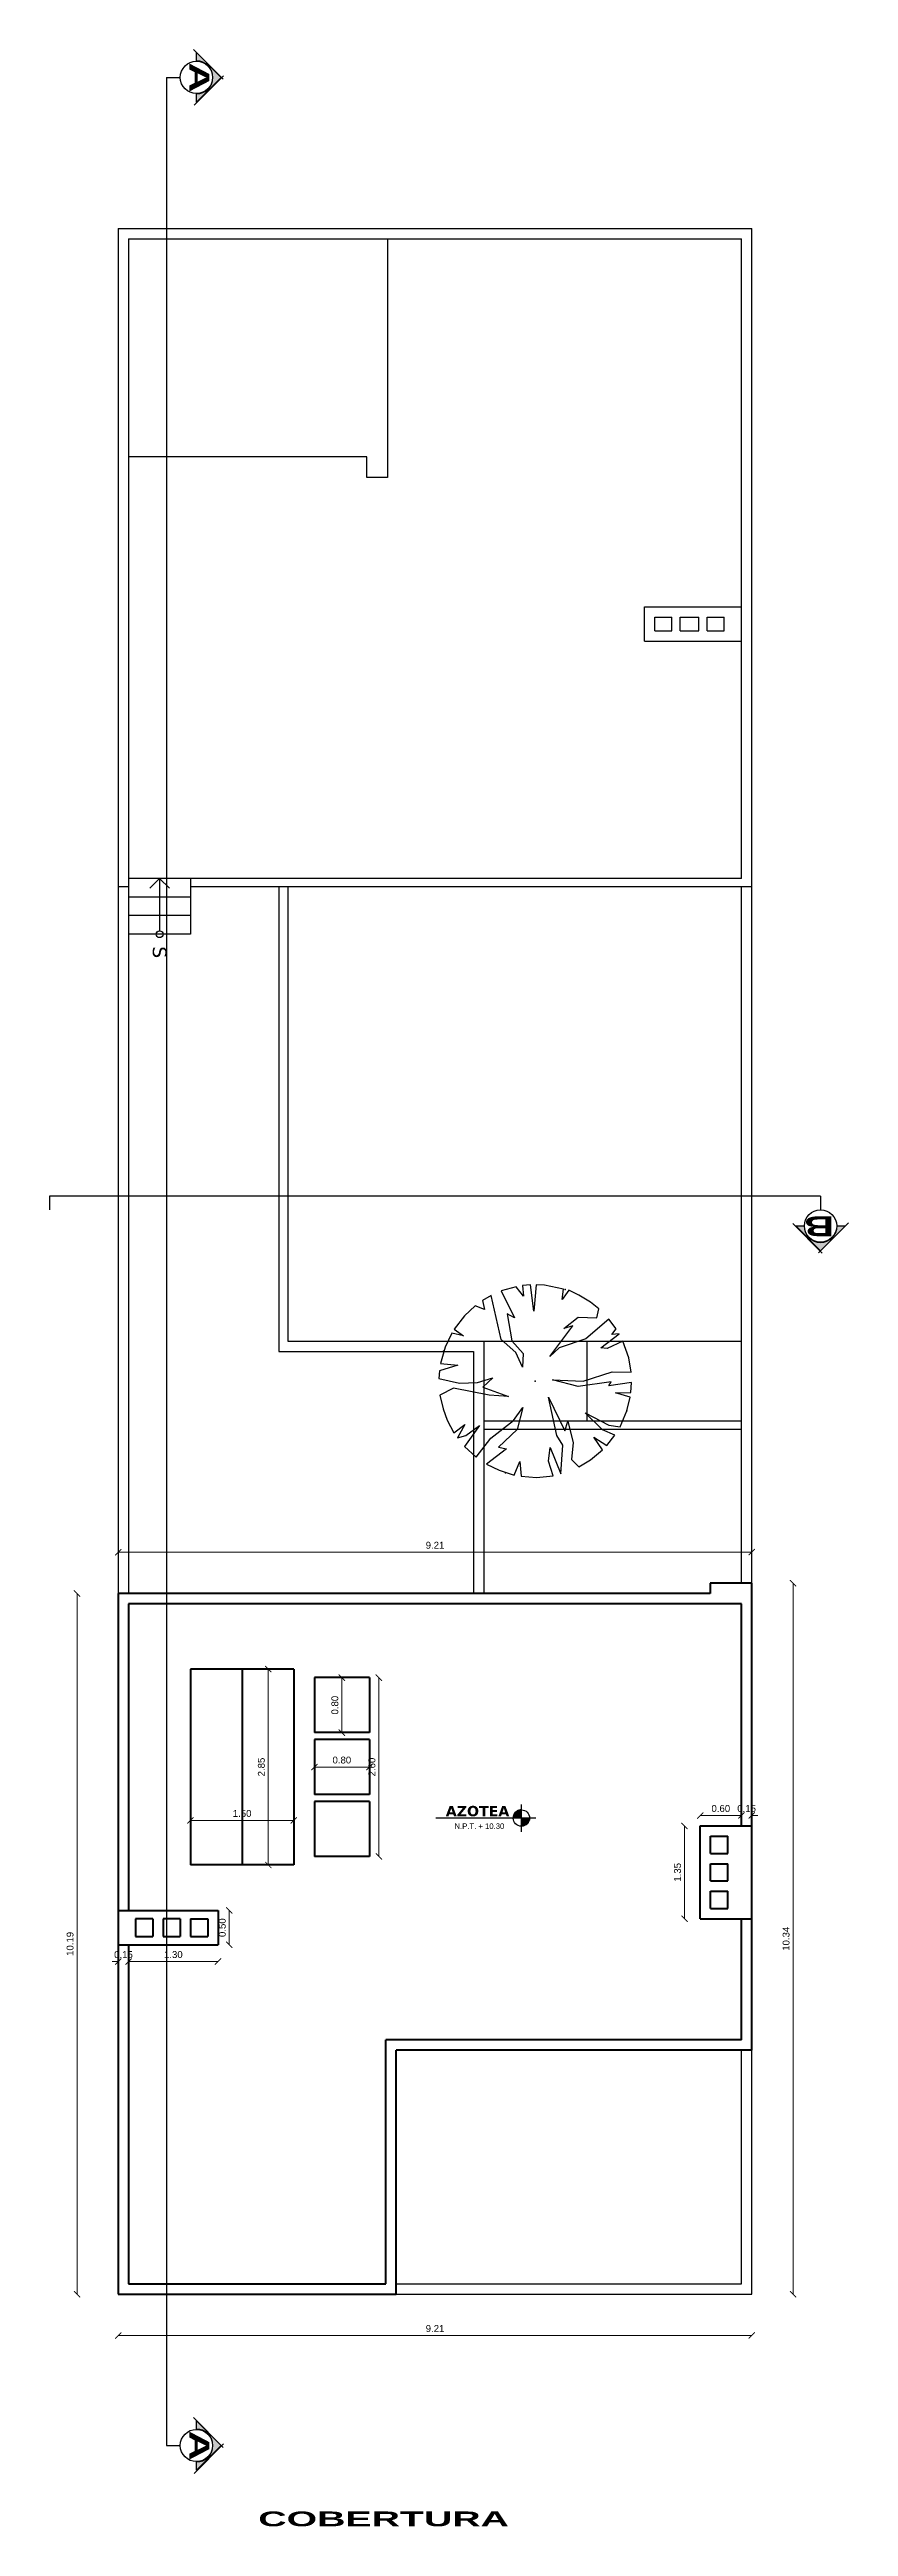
# Model space of a CAD drawing. Header units: inches. Extents: x 66.9 to 78.5, y 105.5 to 141.6.
import ezdxf
from ezdxf.enums import TextEntityAlignment as Align

# ---------------------------------------------------------------- set-up
doc = ezdxf.new("R2010")
doc.units = ezdxf.units.IN
doc.header["$MEASUREMENT"] = 0
doc.linetypes.add('CONTINUA', pattern=[0])
for name, color, linetype in [('Cotas', 60, 'Continuous'), ('Linea de corte', 30, 'Continuous'), ('Niveles', 86, 'Continuous'), ('Pared lejana', 152, 'Continuous'), ('Texto', 98, 'Continuous'), ('Vegetación', 3, 'Continuous')]:
    doc.layers.add(name, color=color, linetype=linetype)
doc.layers.add('Paredes', color=5, linetype='Continuous', lineweight=80)
doc.styles.add('SANSSERIFBOLD', font='sasb____.pfb', dxfattribs={"width": 0.85, "height": 0.6})
doc.styles.get("Standard").update_dxf_attribs({"font": 'arial.ttf'})
doc.styles.add('style1', font='arial.ttf')
doc.dimstyles.new('Cotas', dxfattribs={"dimtxt": 0.1, "dimasz": 0.09, "dimexe": 0.2, "dimexo": 0.4, "dimgap": 0.05, "dimtad": 1, "dimzin": 0, "dimdsep": 46, "dimtxsty": 'Standard', "dimblk": 'ARCHTICK', "dimcen": 0.09, "dimse1": 1, "dimse2": 1, "dimclrd": 60, "dimclre": 256, "dimadec": 0, "dimazin": 0, "dimtfac": 1, "dimtix": 1, "dimtofl": 0, "dimtmove": 1, "dimatfit": 3, "dimfxl": 0, "dimtolj": 1, "dimtzin": 0, "dimlwd": 9, "dimarcsym": 0})

msp = doc.modelspace()

# ---------------------------------------------------------------- texts
at = {"layer": 'Cotas', "color": 7, "style": 'SANSSERIFBOLD', "width": 1.9}
msp.add_text('COBERTURA', height=0.2149, dxfattribs=at).set_placement((69.952, 105.546))
at = {"layer": 'Niveles', "insert": (72.805, 115.771), "char_height": 0.08, "width": 0.7585, "attachment_point": 1, "style": 'style1'}
msp.add_mtext('N.P.T. + 10.30', dxfattribs=at)
at = {"layer": 'Pared lejana', "insert": (68.517, 128.444), "char_height": 0.2, "width": 0.10033, "attachment_point": 5, "rotation": 270}
msp.add_mtext('{\\fVerdana|b0|i0|c0|p34;S}', dxfattribs=at)
at = {"layer": 'Texto', "insert": (72.678, 116.025), "char_height": 0.15, "attachment_point": 1}
msp.add_mtext('{\\fVerdana|b1|i0|c0|p34;AZOTEA}', dxfattribs=at)

# ---------------------------------------------------------------- blocks, each defined once
blk = doc.blocks.new('árbol')
at = {"layer": 'Vegetación', "linetype": 'Continuous'}
for p, q in [((103.022, 11.257), (102.78, 11.173)), ((102.78, 11.173), (102.885, 10.943)), ((103.233, 11.293), (103.022, 11.257)), ((103.228, 11.018), (103.233, 11.293)), ((103.527, 11.289), (103.382, 11.299)), ((103.382, 11.299), (103.429, 10.968)), ((103.531, 11.067), (103.527, 11.289)), ((103.594, 11.279), (103.531, 11.067)), ((103.794, 11.23), (103.594, 11.279)), ((104.026, 11.131), (103.794, 11.23)), ((102.31, 10.824), (102.213, 10.701)), ((102.44, 10.793), (102.31, 10.824)), ((102.601, 11.075), (102.458, 10.969)), ((102.458, 10.969), (102.745, 10.631)), ((102.681, 11.009), (102.601, 11.075)), ((102.879, 10.852), (102.673, 11.118)), ((102.673, 11.118), (102.681, 11.009)), ((102.885, 10.943), (102.879, 10.852)), ((103.362, 10.593), (103.228, 11.018)), ((103.429, 10.968), (103.371, 11.002)), ((103.371, 11.002), (103.439, 10.522)), ((103.822, 10.622), (104.004, 10.967)), ((104.068, 10.876), (103.822, 10.622)), ((104.004, 10.967), (104.026, 11.131)), ((104.149, 11.056), (104.068, 10.876)), ((104.297, 10.94), (104.149, 11.056)), ((104.174, 10.749), (104.297, 10.94)), ((104.362, 10.878), (104.174, 10.749)), ((104.508, 10.702), (104.362, 10.878)), ((102.113, 10.534), (102.036, 10.388)), ((102.213, 10.701), (102.113, 10.534)), ((102.43, 10.524), (102.44, 10.793)), ((102.595, 10.315), (102.43, 10.524)), ((102.745, 10.631), (102.876, 10.247)), ((103.341, 10.149), (103.362, 10.593)), ((103.439, 10.522), (103.341, 10.149)), ((103.95, 10.371), (104.255, 10.45)), ((104.255, 10.45), (104.503, 10.424)), ((104.503, 10.424), (104.61, 10.531)), ((104.61, 10.531), (104.508, 10.702)), ((102.021, 10.307), (101.966, 10.03)), ((102.174, 10.288), (102.021, 10.307)), ((102.036, 10.388), (102.174, 10.288)), ((103.003, 10.112), (102.559, 10.443)), ((102.559, 10.443), (102.595, 10.315)), ((102.876, 10.247), (103.003, 10.112)), ((103.594, 10.09), (104.083, 10.327)), ((104.154, 10.211), (103.594, 10.09)), ((104.083, 10.327), (103.95, 10.371)), ((104.292, 10.298), (104.154, 10.211)), ((104.711, 10.271), (104.292, 10.298)), ((104.325, 10.116), (104.711, 10.271)), ((104.527, 10.09), (104.325, 10.116)), ((104.737, 10.158), (104.527, 10.09)), ((104.761, 9.914), (104.737, 10.158)), ((101.966, 10.03), (101.96, 9.91)), ((101.96, 9.91), (102.343, 9.876)), ((102.343, 9.876), (101.962, 9.831)), ((101.962, 9.831), (101.972, 9.713)), ((101.972, 9.713), (102.125, 9.729)), ((102.125, 9.729), (101.988, 9.622)), ((104.746, 9.691), (104.761, 9.914)), ((101.988, 9.622), (102.05, 9.404)), ((102.05, 9.404), (102.439, 9.596)), ((102.756, 9.4), (102.116, 9.256)), ((102.439, 9.596), (102.381, 9.491)), ((102.381, 9.491), (102.775, 9.556)), ((102.943, 9.618), (102.756, 9.4)), ((102.775, 9.556), (102.961, 9.721)), ((103.16, 9.711), (102.943, 9.618)), ((102.961, 9.721), (103.16, 9.711)), ((103.447, 9.136), (103.584, 9.511)), ((103.584, 9.511), (103.563, 9.23)), ((103.934, 9.583), (103.744, 9.715)), ((103.744, 9.715), (104.067, 9.633)), ((104.191, 9.251), (103.934, 9.583)), ((104.067, 9.633), (104.321, 9.364)), ((104.321, 9.364), (104.344, 9.481)), ((104.344, 9.481), (104.57, 9.191)), ((104.532, 9.676), (104.746, 9.691)), ((104.727, 9.59), (104.532, 9.676)), ((104.57, 9.191), (104.658, 9.371)), ((104.658, 9.371), (104.727, 9.59)), ((102.116, 9.256), (102.19, 9.129)), ((102.19, 9.129), (102.32, 9.161)), ((102.32, 9.161), (102.265, 9.026)), ((102.265, 9.026), (102.412, 8.868)), ((103.382, 9.056), (103.315, 9.28)), ((103.315, 9.28), (103.447, 9.136)), ((103.391, 8.797), (103.382, 9.056)), ((103.563, 9.23), (103.464, 8.711)), ((104.152, 8.891), (104.006, 9.086)), ((104.006, 9.086), (104.313, 8.871)), ((104.467, 9.039), (104.191, 9.251)), ((104.313, 8.871), (104.467, 9.039)), ((102.412, 8.868), (102.604, 8.719)), ((102.604, 8.719), (102.703, 8.857)), ((102.703, 8.857), (102.664, 8.683)), ((102.664, 8.683), (102.865, 8.588)), ((103.107, 8.521), (103.127, 8.774)), ((103.127, 8.774), (103.209, 8.506)), ((103.325, 8.498), (103.391, 8.797)), ((103.464, 8.711), (103.564, 8.512)), ((103.928, 8.617), (104.112, 8.716)), ((104.112, 8.716), (103.991, 8.873)), ((103.991, 8.873), (104.185, 8.766)), ((104.185, 8.766), (104.152, 8.891)), ((102.865, 8.588), (103.107, 8.521)), ((103.209, 8.506), (103.325, 8.498)), ((103.564, 8.512), (103.764, 8.557)), ((103.764, 8.557), (103.928, 8.617))]:
    blk.add_line(p, q, dxfattribs=at)
for p in [(103.794, 11.23), (102.029, 10.332), (103.361, 9.898), (103.361, 9.898), (104.693, 9.465), (102.927, 8.566)]:
    blk.add_point(p, dxfattribs=at)
blk = doc.blocks.new('_ArchTick')
at = {"color": 0, "linetype": 'ByBlock', "const_width": 0.15}
blk.add_lwpolyline([(-0.5, -0.5), (0.5, 0.5)], dxfattribs=at)
blk = doc.blocks.new('*D5')
at = {"layer": 'Cotas', "color": 60, "linetype": 'CONTINUA', "lineweight": 9, "transparency": 16777216}
blk.add_line((77.727, 119.266), (77.727, 108.921), dxfattribs=at)
at = {"layer": 'Defpoints', "color": 0, "transparency": 16777216}
for p in [(77.727, 119.266), (77.727, 108.921), (77.727, 108.921)]:
    blk.add_point(p, dxfattribs=at)
at = {"layer": 'Cotas', "color": 60, "lineweight": 9, "transparency": 16777216, "xscale": 0.09, "yscale": 0.09, "zscale": 0.09}
for p, rotation in [((77.727, 119.266), 90), ((77.727, 108.921), 270)]:
    blk.add_blockref('_ArchTick', p, dxfattribs=dict(at, rotation=rotation))
at = {"layer": 'Cotas', "color": 0, "transparency": 16777216, "insert": (77.626, 114.093), "char_height": 0.1, "attachment_point": 5, "rotation": 90}
blk.add_mtext('\\A1;10.34', dxfattribs=at)
blk = doc.blocks.new('*D6')
at = {"layer": 'Cotas', "color": 60, "linetype": 'CONTINUA', "lineweight": 9, "transparency": 16777216}
blk.add_line((77.127, 108.321), (67.917, 108.321), dxfattribs=at)
at = {"layer": 'Defpoints', "color": 0, "transparency": 16777216}
for p in [(67.917, 108.321), (67.917, 108.321), (77.127, 108.321)]:
    blk.add_point(p, dxfattribs=at)
at = {"layer": 'Cotas', "color": 60, "lineweight": 9, "transparency": 16777216, "xscale": 0.09, "yscale": 0.09, "zscale": 0.09, "rotation": 180}
blk.add_blockref('_ArchTick', (67.917, 108.321), dxfattribs=at)
at = {"layer": 'Cotas', "color": 60, "lineweight": 9, "transparency": 16777216, "xscale": 0.09, "yscale": 0.09, "zscale": 0.09}
blk.add_blockref('_ArchTick', (77.127, 108.321), dxfattribs=at)
at = {"layer": 'Cotas', "color": 0, "transparency": 16777216, "insert": (72.522, 108.422), "char_height": 0.1, "attachment_point": 5}
blk.add_mtext('\\A1;9.21', dxfattribs=at)
blk = doc.blocks.new('*D7')
at = {"layer": 'Cotas', "color": 60, "linetype": 'CONTINUA', "lineweight": 9, "transparency": 16777216}
blk.add_line((67.317, 108.921), (67.317, 119.116), dxfattribs=at)
at = {"layer": 'Defpoints', "color": 0, "transparency": 16777216}
for p in [(67.317, 119.116), (67.317, 119.116), (67.317, 108.921)]:
    blk.add_point(p, dxfattribs=at)
at = {"layer": 'Cotas', "color": 60, "lineweight": 9, "transparency": 16777216, "xscale": 0.09, "yscale": 0.09, "zscale": 0.09}
for p, rotation in [((67.317, 119.116), 90), ((67.317, 108.921), 270)]:
    blk.add_blockref('_ArchTick', p, dxfattribs=dict(at, rotation=rotation))
at = {"layer": 'Cotas', "color": 0, "transparency": 16777216, "insert": (67.216, 114.018), "char_height": 0.1, "attachment_point": 5, "rotation": 90}
blk.add_mtext('\\A1;10.19', dxfattribs=at)
blk = doc.blocks.new('*D8')
at = {"layer": 'Cotas', "color": 60, "linetype": 'CONTINUA', "lineweight": 9, "transparency": 16777216}
blk.add_line((67.917, 119.716), (77.127, 119.716), dxfattribs=at)
at = {"layer": 'Defpoints', "color": 0, "transparency": 16777216}
for p in [(67.917, 119.716), (77.127, 119.716), (77.127, 119.716)]:
    blk.add_point(p, dxfattribs=at)
at = {"layer": 'Cotas', "color": 60, "lineweight": 9, "transparency": 16777216, "xscale": 0.09, "yscale": 0.09, "zscale": 0.09, "rotation": 180}
blk.add_blockref('_ArchTick', (67.917, 119.716), dxfattribs=at)
at = {"layer": 'Cotas', "color": 60, "lineweight": 9, "transparency": 16777216, "xscale": 0.09, "yscale": 0.09, "zscale": 0.09}
blk.add_blockref('_ArchTick', (77.127, 119.716), dxfattribs=at)
at = {"layer": 'Cotas', "color": 0, "transparency": 16777216, "insert": (72.522, 119.817), "char_height": 0.1, "attachment_point": 5}
blk.add_mtext('\\A1;9.21', dxfattribs=at)
blk = doc.blocks.new('*D16')
at = {"layer": 'Cotas', "color": 60, "linetype": 'CONTINUA', "lineweight": 9, "transparency": 16777216}
blk.add_line((71.167, 117.891), (71.167, 117.091), dxfattribs=at)
at = {"layer": 'Defpoints', "color": 0, "transparency": 16777216}
for p in [(71.167, 117.891), (71.167, 117.091), (71.167, 117.091)]:
    blk.add_point(p, dxfattribs=at)
at = {"layer": 'Cotas', "color": 60, "lineweight": 9, "transparency": 16777216, "xscale": 0.09, "yscale": 0.09, "zscale": 0.09}
for p, rotation in [((71.167, 117.891), 90), ((71.167, 117.091), 270)]:
    blk.add_blockref('_ArchTick', p, dxfattribs=dict(at, rotation=rotation))
at = {"layer": 'Cotas', "color": 0, "transparency": 16777216, "insert": (71.066, 117.491), "char_height": 0.1, "attachment_point": 5, "rotation": 90}
blk.add_mtext('\\A1;0.80', dxfattribs=at)
blk = doc.blocks.new('*D17')
at = {"layer": 'Cotas', "color": 60, "linetype": 'CONTINUA', "lineweight": 9, "transparency": 16777216}
blk.add_line((70.767, 116.591), (71.567, 116.591), dxfattribs=at)
at = {"layer": 'Defpoints', "color": 0, "transparency": 16777216}
for p in [(70.767, 116.591), (71.567, 116.591), (71.567, 116.591)]:
    blk.add_point(p, dxfattribs=at)
at = {"layer": 'Cotas', "color": 60, "lineweight": 9, "transparency": 16777216, "xscale": 0.09, "yscale": 0.09, "zscale": 0.09, "rotation": 180}
blk.add_blockref('_ArchTick', (70.767, 116.591), dxfattribs=at)
at = {"layer": 'Cotas', "color": 60, "lineweight": 9, "transparency": 16777216, "xscale": 0.09, "yscale": 0.09, "zscale": 0.09}
blk.add_blockref('_ArchTick', (71.567, 116.591), dxfattribs=at)
at = {"layer": 'Cotas', "color": 0, "transparency": 16777216, "insert": (71.167, 116.692), "char_height": 0.1, "attachment_point": 5}
blk.add_mtext('\\A1;0.80', dxfattribs=at)
blk = doc.blocks.new('*D9')
at = {"layer": 'Cotas', "color": 60, "linetype": 'CONTINUA', "lineweight": 9, "transparency": 16777216}
blk.add_line((71.705, 115.291), (71.705, 117.891), dxfattribs=at)
at = {"layer": 'Defpoints', "color": 0, "transparency": 16777216}
for p in [(71.705, 117.891), (71.705, 117.891), (71.705, 115.291)]:
    blk.add_point(p, dxfattribs=at)
at = {"layer": 'Cotas', "color": 60, "lineweight": 9, "transparency": 16777216, "xscale": 0.09, "yscale": 0.09, "zscale": 0.09}
for p, rotation in [((71.705, 117.891), 90), ((71.705, 115.291), 270)]:
    blk.add_blockref('_ArchTick', p, dxfattribs=dict(at, rotation=rotation))
at = {"layer": 'Cotas', "color": 0, "transparency": 16777216, "insert": (71.604, 116.591), "char_height": 0.1, "attachment_point": 5, "rotation": 90}
blk.add_mtext('\\A1;2.60', dxfattribs=at)
blk = doc.blocks.new('*D18')
at = {"layer": 'Cotas', "color": 60, "linetype": 'CONTINUA', "lineweight": 9, "transparency": 16777216}
blk.add_line((70.098, 115.166), (70.098, 118.016), dxfattribs=at)
at = {"layer": 'Defpoints', "color": 0, "transparency": 16777216}
for p in [(70.098, 118.016), (70.467, 118.016), (70.467, 115.166)]:
    blk.add_point(p, dxfattribs=at)
at = {"layer": 'Cotas', "color": 60, "lineweight": 9, "transparency": 16777216, "xscale": 0.09, "yscale": 0.09, "zscale": 0.09}
for p, rotation in [((70.098, 118.016), 90), ((70.098, 115.166), 270)]:
    blk.add_blockref('_ArchTick', p, dxfattribs=dict(at, rotation=rotation))
at = {"layer": 'Cotas', "color": 0, "transparency": 16777216, "insert": (69.997, 116.591), "char_height": 0.1, "attachment_point": 5, "rotation": 90}
blk.add_mtext('\\A1;2.85', dxfattribs=at)
blk = doc.blocks.new('*D19')
at = {"layer": 'Cotas', "color": 60, "linetype": 'CONTINUA', "lineweight": 9, "transparency": 16777216}
blk.add_line((70.467, 115.814), (68.967, 115.814), dxfattribs=at)
at = {"layer": 'Defpoints', "color": 0, "transparency": 16777216}
for p in [(68.967, 115.814), (68.967, 115.748), (70.467, 115.748)]:
    blk.add_point(p, dxfattribs=at)
at = {"layer": 'Cotas', "color": 60, "lineweight": 9, "transparency": 16777216, "xscale": 0.09, "yscale": 0.09, "zscale": 0.09, "rotation": 180}
blk.add_blockref('_ArchTick', (68.967, 115.814), dxfattribs=at)
at = {"layer": 'Cotas', "color": 60, "lineweight": 9, "transparency": 16777216, "xscale": 0.09, "yscale": 0.09, "zscale": 0.09}
blk.add_blockref('_ArchTick', (70.467, 115.814), dxfattribs=at)
at = {"layer": 'Cotas', "color": 0, "transparency": 16777216, "insert": (69.717, 115.915), "char_height": 0.1, "attachment_point": 5}
blk.add_mtext('\\A1;1.50', dxfattribs=at)
blk = doc.blocks.new('*D10')
at = {"layer": 'Cotas', "color": 60, "linetype": 'CONTINUA', "lineweight": 9, "transparency": 16777216}
blk.add_line((69.53, 114.504), (69.53, 114.004), dxfattribs=at)
at = {"layer": 'Defpoints', "color": 0, "transparency": 16777216}
for p in [(69.53, 114.504), (69.53, 114.004), (69.53, 114.004)]:
    blk.add_point(p, dxfattribs=at)
at = {"layer": 'Cotas', "color": 60, "lineweight": 9, "transparency": 16777216, "xscale": 0.09, "yscale": 0.09, "zscale": 0.09}
for p, rotation in [((69.53, 114.504), 90), ((69.53, 114.004), 270)]:
    blk.add_blockref('_ArchTick', p, dxfattribs=dict(at, rotation=rotation))
at = {"layer": 'Cotas', "color": 0, "transparency": 16777216, "insert": (69.429, 114.254), "char_height": 0.1, "attachment_point": 5, "rotation": 90}
blk.add_mtext('\\A1;0.50', dxfattribs=at)
blk = doc.blocks.new('*D11')
at = {"layer": 'Cotas', "color": 60, "linetype": 'CONTINUA', "lineweight": 9, "transparency": 16777216}
blk.add_line((69.367, 113.761), (68.067, 113.761), dxfattribs=at)
at = {"layer": 'Defpoints', "color": 0, "transparency": 16777216}
for p in [(68.067, 113.761), (68.067, 113.761), (69.367, 113.761)]:
    blk.add_point(p, dxfattribs=at)
at = {"layer": 'Cotas', "color": 60, "lineweight": 9, "transparency": 16777216, "xscale": 0.09, "yscale": 0.09, "zscale": 0.09, "rotation": 180}
blk.add_blockref('_ArchTick', (68.067, 113.761), dxfattribs=at)
at = {"layer": 'Cotas', "color": 60, "lineweight": 9, "transparency": 16777216, "xscale": 0.09, "yscale": 0.09, "zscale": 0.09}
blk.add_blockref('_ArchTick', (69.367, 113.761), dxfattribs=at)
at = {"layer": 'Cotas', "color": 0, "transparency": 16777216, "insert": (68.717, 113.862), "char_height": 0.1, "attachment_point": 5}
blk.add_mtext('\\A1;1.30', dxfattribs=at)
blk = doc.blocks.new('*D12')
at = {"layer": 'Cotas', "color": 60, "linetype": 'CONTINUA', "lineweight": 9, "transparency": 16777216}
for p, q in [((67.917, 113.761), (67.827, 113.761)), ((68.067, 113.761), (68.157, 113.761))]:
    blk.add_line(p, q, dxfattribs=at)
at = {"layer": 'Defpoints', "color": 0, "transparency": 16777216}
for p in [(67.917, 113.761), (67.917, 113.761), (68.067, 113.761)]:
    blk.add_point(p, dxfattribs=at)
at = {"layer": 'Cotas', "color": 60, "lineweight": 9, "transparency": 16777216, "xscale": 0.09, "yscale": 0.09, "zscale": 0.09}
blk.add_blockref('_ArchTick', (67.917, 113.761), dxfattribs=at)
at = {"layer": 'Cotas', "color": 60, "lineweight": 9, "transparency": 16777216, "xscale": 0.09, "yscale": 0.09, "zscale": 0.09, "rotation": 180}
blk.add_blockref('_ArchTick', (68.067, 113.761), dxfattribs=at)
at = {"layer": 'Cotas', "color": 0, "transparency": 16777216, "insert": (67.992, 113.862), "char_height": 0.1, "attachment_point": 5}
blk.add_mtext('\\A1;0.15', dxfattribs=at)
blk = doc.blocks.new('*D13')
at = {"layer": 'Cotas', "color": 60, "linetype": 'CONTINUA', "lineweight": 9, "transparency": 16777216}
blk.add_line((76.377, 115.886), (76.977, 115.886), dxfattribs=at)
at = {"layer": 'Defpoints', "color": 0, "transparency": 16777216}
for p in [(76.377, 115.886), (76.977, 115.886), (76.977, 115.886)]:
    blk.add_point(p, dxfattribs=at)
at = {"layer": 'Cotas', "color": 60, "lineweight": 9, "transparency": 16777216, "xscale": 0.09, "yscale": 0.09, "zscale": 0.09, "rotation": 180}
blk.add_blockref('_ArchTick', (76.377, 115.886), dxfattribs=at)
at = {"layer": 'Cotas', "color": 60, "lineweight": 9, "transparency": 16777216, "xscale": 0.09, "yscale": 0.09, "zscale": 0.09}
blk.add_blockref('_ArchTick', (76.977, 115.886), dxfattribs=at)
at = {"layer": 'Cotas', "color": 0, "transparency": 16777216, "insert": (76.677, 115.987), "char_height": 0.1, "attachment_point": 5}
blk.add_mtext('\\A1;0.60', dxfattribs=at)
blk = doc.blocks.new('*D14')
at = {"layer": 'Cotas', "color": 60, "linetype": 'CONTINUA', "lineweight": 9, "transparency": 16777216}
for p, q in [((76.977, 115.886), (76.887, 115.886)), ((77.127, 115.886), (77.217, 115.886))]:
    blk.add_line(p, q, dxfattribs=at)
at = {"layer": 'Defpoints', "color": 0, "transparency": 16777216}
for p in [(76.977, 115.886), (77.127, 115.886), (77.127, 115.886)]:
    blk.add_point(p, dxfattribs=at)
at = {"layer": 'Cotas', "color": 60, "lineweight": 9, "transparency": 16777216, "xscale": 0.09, "yscale": 0.09, "zscale": 0.09}
blk.add_blockref('_ArchTick', (76.977, 115.886), dxfattribs=at)
at = {"layer": 'Cotas', "color": 60, "lineweight": 9, "transparency": 16777216, "xscale": 0.09, "yscale": 0.09, "zscale": 0.09, "rotation": 180}
blk.add_blockref('_ArchTick', (77.127, 115.886), dxfattribs=at)
at = {"layer": 'Cotas', "color": 0, "transparency": 16777216, "insert": (77.052, 115.987), "char_height": 0.1, "attachment_point": 5}
blk.add_mtext('\\A1;0.15', dxfattribs=at)
blk = doc.blocks.new('*D15')
at = {"layer": 'Cotas', "color": 60, "linetype": 'CONTINUA', "lineweight": 9, "transparency": 16777216}
blk.add_line((76.149, 115.734), (76.149, 114.384), dxfattribs=at)
at = {"layer": 'Defpoints', "color": 0, "transparency": 16777216}
for p in [(76.149, 115.734), (76.149, 114.384), (76.149, 114.384)]:
    blk.add_point(p, dxfattribs=at)
at = {"layer": 'Cotas', "color": 60, "lineweight": 9, "transparency": 16777216, "xscale": 0.09, "yscale": 0.09, "zscale": 0.09}
for p, rotation in [((76.149, 115.734), 90), ((76.149, 114.384), 270)]:
    blk.add_blockref('_ArchTick', p, dxfattribs=dict(at, rotation=rotation))
at = {"layer": 'Cotas', "color": 0, "transparency": 16777216, "insert": (76.048, 115.059), "char_height": 0.1, "attachment_point": 5, "rotation": 90}
blk.add_mtext('\\A1;1.35', dxfattribs=at)
blk = doc.blocks.new('Nivel2')
at = {"layer": 'Niveles'}
for p, q in [((46.723, 32.496), (45.266, 32.496)), ((46.512, 32.51), (46.393, 32.51)), ((46.512, 32.505), (46.393, 32.505)), ((46.512, 32.5), (46.393, 32.5)), ((46.512, 32.515), (46.394, 32.515)), ((46.394, 32.511), (46.394, 32.496)), ((46.512, 32.52), (46.395, 32.52)), ((46.512, 32.525), (46.396, 32.525)), ((46.512, 32.53), (46.398, 32.53)), ((46.512, 32.534), (46.399, 32.534)), ((46.399, 32.533), (46.399, 32.496)), ((46.512, 32.539), (46.401, 32.539)), ((46.512, 32.544), (46.403, 32.544)), ((46.404, 32.546), (46.404, 32.496)), ((46.512, 32.549), (46.405, 32.549)), ((46.512, 32.554), (46.408, 32.554)), ((46.409, 32.555), (46.409, 32.496)), ((46.512, 32.559), (46.411, 32.559)), ((46.512, 32.564), (46.414, 32.564)), ((46.414, 32.563), (46.414, 32.496)), ((46.512, 32.569), (46.418, 32.569)), ((46.419, 32.57), (46.419, 32.496)), ((46.512, 32.574), (46.422, 32.574)), ((46.423, 32.576), (46.423, 32.496)), ((46.512, 32.579), (46.427, 32.579)), ((46.428, 32.581), (46.428, 32.496)), ((46.512, 32.584), (46.432, 32.584)), ((46.433, 32.586), (46.433, 32.496)), ((46.438, 32.59), (46.438, 32.496)), ((46.512, 32.589), (46.438, 32.589)), ((46.443, 32.593), (46.443, 32.496)), ((46.512, 32.594), (46.444, 32.594)), ((46.448, 32.597), (46.448, 32.496)), ((46.512, 32.599), (46.452, 32.599)), ((46.453, 32.6), (46.453, 32.496)), ((46.458, 32.602), (46.458, 32.496)), ((46.512, 32.604), (46.462, 32.604)), ((46.463, 32.605), (46.463, 32.496)), ((46.468, 32.607), (46.468, 32.496)), ((46.473, 32.609), (46.473, 32.496)), ((46.512, 32.609), (46.474, 32.609)), ((46.478, 32.61), (46.478, 32.496)), ((46.483, 32.612), (46.483, 32.496)), ((46.488, 32.613), (46.488, 32.496)), ((46.493, 32.614), (46.493, 32.496)), ((46.512, 32.614), (46.495, 32.614)), ((46.498, 32.614), (46.498, 32.496)), ((46.503, 32.615), (46.503, 32.496)), ((46.508, 32.615), (46.508, 32.496)), ((46.512, 32.297), (46.512, 32.695)), ((46.631, 32.495), (46.512, 32.495)), ((46.631, 32.49), (46.512, 32.49)), ((46.631, 32.485), (46.512, 32.485)), ((46.63, 32.48), (46.512, 32.48)), ((46.629, 32.475), (46.512, 32.475)), ((46.628, 32.47), (46.512, 32.47)), ((46.627, 32.465), (46.512, 32.465)), ((46.626, 32.46), (46.512, 32.46)), ((46.624, 32.455), (46.512, 32.455)), ((46.622, 32.45), (46.512, 32.45)), ((46.62, 32.445), (46.512, 32.445)), ((46.617, 32.44), (46.512, 32.44)), ((46.615, 32.435), (46.512, 32.435)), ((46.612, 32.43), (46.512, 32.43)), ((46.513, 32.496), (46.513, 32.377)), ((46.518, 32.496), (46.518, 32.377)), ((46.523, 32.496), (46.523, 32.377)), ((46.528, 32.496), (46.528, 32.378)), ((46.533, 32.496), (46.533, 32.378)), ((46.538, 32.496), (46.538, 32.379)), ((46.543, 32.496), (46.543, 32.381)), ((46.548, 32.496), (46.548, 32.382)), ((46.553, 32.496), (46.553, 32.384)), ((46.558, 32.496), (46.558, 32.386)), ((46.563, 32.496), (46.563, 32.388)), ((46.568, 32.496), (46.568, 32.39)), ((46.573, 32.496), (46.573, 32.393)), ((46.578, 32.496), (46.578, 32.396)), ((46.583, 32.496), (46.583, 32.4)), ((46.588, 32.496), (46.588, 32.403)), ((46.593, 32.496), (46.593, 32.408)), ((46.597, 32.496), (46.597, 32.413)), ((46.602, 32.496), (46.602, 32.418)), ((46.607, 32.496), (46.607, 32.424)), ((46.612, 32.496), (46.612, 32.431)), ((46.617, 32.496), (46.617, 32.44)), ((46.622, 32.496), (46.622, 32.45)), ((46.627, 32.496), (46.627, 32.465)), ((46.608, 32.425), (46.512, 32.425)), ((46.604, 32.42), (46.512, 32.42)), ((46.6, 32.415), (46.512, 32.415)), ((46.595, 32.41), (46.512, 32.41)), ((46.59, 32.405), (46.512, 32.405)), ((46.583, 32.4), (46.512, 32.4)), ((46.576, 32.395), (46.512, 32.395)), ((46.568, 32.39), (46.512, 32.39)), ((46.557, 32.385), (46.512, 32.385)), ((46.542, 32.38), (46.512, 32.38))]:
    blk.add_line(p, q, dxfattribs=at)
blk.add_circle((46.512, 32.496), 0.119, dxfattribs=at)
blk = doc.blocks.new('corte')
at = {"layer": 'Cotas', "linetype": 'ByBlock'}
blk.add_hatch(color=256, dxfattribs=at).paths.add_polyline_path([(29.39, 30.862), (29.029, 30.501), (29.15, 30.501, -1), (29.63, 30.501), (29.751, 30.501)])
at = {"layer": 'Cotas', "color": 3, "linetype": 'Continuous'}
for p, q in [((28.985, 30.457), (29.418, 30.89)), ((29.795, 30.466), (29.366, 30.895))]:
    blk.add_line(p, q, dxfattribs=at)
at = {"layer": 'Cotas', "color": 3}
for p, q in [((29.029, 30.501), (29.39, 30.862)), ((29.39, 30.862), (29.751, 30.501)), ((29.15, 30.501), (29.029, 30.501)), ((29.751, 30.501), (29.63, 30.501))]:
    blk.add_line(p, q, dxfattribs=at)
at = {"layer": 'Cotas', "color": 3, "linetype": 'Continuous'}
blk.add_circle((29.39, 30.501), 0.235, dxfattribs=at)
at = {"layer": 'Cotas', "color": 3}
blk.add_arc((29.39, 30.501), 0.24, 0, 180, dxfattribs=at)
at = {"layer": 'Cotas', "color": 3, "style": 'SANSSERIFBOLD', "width": 1.5}
blk.add_text('A', height=0.288, dxfattribs=at).set_placement((29.392, 30.4), align=Align.CENTER)
blk = doc.blocks.new('corte 2')
at = {"layer": 'Cotas', "linetype": 'ByBlock'}
blk.add_hatch(color=256, dxfattribs=at).paths.add_polyline_path([(29.39, 30.862), (29.029, 30.501), (29.15, 30.501, -1), (29.63, 30.501), (29.751, 30.501)])
at = {"layer": 'Cotas', "color": 3, "linetype": 'Continuous'}
for p, q in [((28.985, 30.457), (29.418, 30.89)), ((29.795, 30.466), (29.366, 30.895))]:
    blk.add_line(p, q, dxfattribs=at)
at = {"layer": 'Cotas', "color": 3}
for p, q in [((29.029, 30.501), (29.39, 30.862)), ((29.39, 30.862), (29.751, 30.501)), ((29.15, 30.501), (29.029, 30.501)), ((29.751, 30.501), (29.63, 30.501))]:
    blk.add_line(p, q, dxfattribs=at)
at = {"layer": 'Cotas', "color": 3, "linetype": 'Continuous'}
blk.add_circle((29.39, 30.501), 0.235, dxfattribs=at)
at = {"layer": 'Cotas', "color": 3}
blk.add_arc((29.39, 30.501), 0.24, 0, 180, dxfattribs=at)
at = {"layer": 'Cotas', "color": 3, "style": 'SANSSERIFBOLD', "width": 1.5}
blk.add_text('B', height=0.288, dxfattribs=at).set_placement((29.411, 30.362), align=Align.CENTER)

# ---------------------------------------------------------------- dimensions: what is measured, and where the dimension line sits
at = {"layer": 'Cotas'}
for base, p1, p2, picture, middle in [((77.127, 119.716), (67.917, 119.716), (77.127, 119.716), '*D8', (72.522, 119.817)), ((71.567, 116.591), (70.767, 116.591), (71.567, 116.591), '*D17', (71.167, 116.692)), ((76.977, 115.886), (76.377, 115.886), (76.977, 115.886), '*D13', (76.677, 115.987)), ((77.127, 115.886), (76.977, 115.886), (77.127, 115.886), '*D14', (77.052, 115.987)), ((68.967, 115.814), (70.467, 115.748), (68.967, 115.748), '*D19', (69.717, 115.915)), ((67.917, 113.761), (68.067, 113.761), (67.917, 113.761), '*D12', (67.992, 113.862)), ((68.067, 113.761), (69.367, 113.761), (68.067, 113.761), '*D11', (68.717, 113.862)), ((67.917, 108.321), (77.127, 108.321), (67.917, 108.321), '*D6', (72.522, 108.422))]:
    dim = msp.add_linear_dim(base=base, p1=p1, p2=p2, dimstyle='Cotas', dxfattribs=at)
    dim.commit()
    dim.dimension.update_dxf_attribs({"geometry": picture, "text_midpoint": middle})
for base, p1, p2, picture, middle in [((77.7274, 108.9211), (77.7274, 119.2655), (77.7274, 108.9211), '*D5', (77.6263, 114.0933)), ((67.3175, 119.1155), (67.3175, 108.9211), (67.3175, 119.1155), '*D7', (67.2164, 114.0183)), ((70.098, 118.016), (70.467, 115.166), (70.467, 118.016), '*D18', (69.997, 116.591)), ((71.167, 117.091), (71.167, 117.891), (71.167, 117.091), '*D16', (71.066, 117.491)), ((71.705, 117.891), (71.705, 115.291), (71.705, 117.891), '*D9', (71.604, 116.591)), ((76.149, 114.384), (76.149, 115.734), (76.149, 114.384), '*D15', (76.048, 115.059)), ((69.53, 114.004), (69.53, 114.504), (69.53, 114.004), '*D10', (69.429, 114.254))]:
    dim = msp.add_linear_dim(base=base, p1=p1, p2=p2, angle=270, dimstyle='Cotas', dxfattribs=at)
    dim.commit()
    dim.dimension.update_dxf_attribs({"geometry": picture, "text_midpoint": middle})

# ---------------------------------------------------------------- linework, layer by layer
at = {"layer": 'Linea de corte'}
for p, q in [((68.617, 141.171), (68.617, 106.721)), ((68.617, 141.171), (68.817, 141.171)), ((78.127, 124.897), (66.917, 124.897)), ((66.917, 124.897), (66.917, 124.697)), ((78.127, 124.897), (78.127, 124.697)), ((68.617, 106.721), (68.817, 106.721))]:
    msp.add_line(p, q, dxfattribs=at)
at = {"layer": 'Pared lejana'}
for p, q in [((67.917, 138.971), (67.917, 119.116)), ((67.917, 138.971), (77.127, 138.971)), ((68.067, 138.821), (68.067, 119.116)), ((68.067, 138.821), (76.977, 138.821)), ((71.832, 138.821), (71.832, 135.35)), ((76.977, 129.517), (76.977, 138.821)), ((77.127, 119.266), (77.127, 138.971)), ((71.532, 135.65), (68.067, 135.65)), ((71.532, 135.35), (71.532, 135.65)), ((71.832, 135.35), (71.532, 135.35)), ((75.567, 133.468), (76.977, 133.468)), ((75.567, 132.968), (75.567, 133.468)), ((75.567, 132.968), (76.977, 132.968)), ((75.717, 133.318), (75.967, 133.318)), ((75.717, 133.118), (75.717, 133.318)), ((75.717, 133.118), (75.967, 133.118)), ((75.967, 133.118), (75.967, 133.318)), ((76.087, 133.318), (76.357, 133.318)), ((76.087, 133.118), (76.087, 133.318)), ((76.087, 133.118), (76.357, 133.118)), ((76.357, 133.118), (76.357, 133.318)), ((76.477, 133.318), (76.727, 133.318)), ((76.477, 133.118), (76.477, 133.318)), ((76.477, 133.118), (76.727, 133.118)), ((76.727, 133.118), (76.727, 133.318)), ((68.067, 129.397), (67.917, 129.397)), ((68.967, 129.517), (68.067, 129.517)), ((68.517, 129.517), (68.376, 129.376)), ((68.517, 129.517), (68.517, 128.757)), ((68.517, 129.517), (68.659, 129.376)), ((68.967, 129.517), (68.967, 128.707)), ((76.977, 129.517), (68.967, 129.517)), ((77.127, 129.397), (68.967, 129.397)), ((70.252, 129.397), (70.252, 122.635)), ((70.382, 129.397), (70.382, 122.785)), ((76.977, 119.266), (76.977, 129.397)), ((76.977, 121.625), (76.977, 129.397)), ((68.967, 129.247), (68.067, 129.247)), ((68.967, 128.977), (68.067, 128.977)), ((68.967, 128.707), (68.067, 128.707)), ((70.252, 122.635), (73.079, 122.635)), ((70.382, 122.785), (73.229, 122.785)), ((73.079, 122.635), (73.079, 119.113)), ((73.229, 122.785), (73.229, 119.116)), ((73.229, 122.785), (76.977, 122.785)), ((74.729, 122.785), (74.729, 121.625)), ((73.229, 121.625), (76.977, 121.625)), ((73.229, 121.505), (76.977, 121.505)), ((76.977, 109.071), (76.977, 112.471)), ((76.977, 109.071), (76.977, 112.471)), ((77.127, 108.921), (77.127, 112.471)), ((71.957, 109.071), (76.977, 109.071)), ((71.957, 108.921), (77.127, 108.921))]:
    msp.add_line(p, q, dxfattribs=at)
msp.add_circle((68.517, 128.707), 0.05, dxfattribs=at)
at = {"layer": 'Paredes'}
for p, q in [((67.917, 119.116), (67.917, 108.921)), ((76.521, 119.116), (67.917, 119.116)), ((68.067, 118.966), (68.067, 114.504)), ((76.977, 118.966), (68.067, 118.966)), ((77.127, 119.266), (76.521, 119.266)), ((76.521, 119.266), (76.521, 119.113)), ((76.977, 115.734), (76.977, 118.966)), ((77.127, 112.471), (77.127, 119.266)), ((68.967, 118.016), (68.967, 115.166)), ((70.467, 118.016), (68.967, 118.016)), ((69.717, 118.016), (69.717, 115.166)), ((70.467, 118.016), (70.467, 115.166)), ((70.767, 117.891), (70.767, 117.091)), ((71.567, 117.891), (70.767, 117.891)), ((71.567, 117.891), (71.567, 117.091)), ((71.567, 117.091), (70.767, 117.091)), ((70.767, 116.991), (70.767, 116.191)), ((71.567, 116.991), (70.767, 116.991)), ((71.567, 116.991), (71.567, 116.191)), ((71.567, 116.191), (70.767, 116.191)), ((70.767, 116.091), (70.767, 115.291)), ((71.567, 116.091), (70.767, 116.091)), ((71.567, 116.091), (71.567, 115.291)), ((76.377, 114.384), (76.377, 115.734)), ((76.377, 115.734), (77.127, 115.734)), ((76.527, 115.334), (76.527, 115.584)), ((76.527, 115.584), (76.777, 115.584)), ((76.527, 115.334), (76.777, 115.334)), ((76.777, 115.334), (76.777, 115.584)), ((70.467, 115.166), (68.967, 115.166)), ((71.567, 115.291), (70.767, 115.291)), ((76.527, 114.934), (76.527, 115.184)), ((76.527, 115.184), (76.777, 115.184)), ((76.777, 114.934), (76.777, 115.184)), ((76.527, 114.934), (76.777, 114.934)), ((76.527, 114.534), (76.527, 114.784)), ((76.527, 114.784), (76.777, 114.784)), ((76.777, 114.534), (76.777, 114.784)), ((67.917, 114.504), (69.367, 114.504)), ((68.167, 114.384), (68.167, 114.124)), ((68.417, 114.384), (68.167, 114.384)), ((68.417, 114.384), (68.417, 114.124)), ((68.567, 114.384), (68.567, 114.124)), ((68.817, 114.384), (68.567, 114.384)), ((68.817, 114.384), (68.817, 114.124)), ((68.967, 114.384), (68.967, 114.124)), ((68.967, 114.384), (69.217, 114.384)), ((69.217, 114.384), (69.217, 114.124)), ((69.367, 114.504), (69.367, 114.004)), ((76.377, 114.384), (77.127, 114.384)), ((76.527, 114.534), (76.777, 114.534)), ((76.977, 112.621), (76.977, 114.384)), ((67.917, 114.004), (69.367, 114.004)), ((68.067, 114.004), (68.067, 109.071)), ((68.167, 114.124), (68.417, 114.124)), ((68.567, 114.124), (68.817, 114.124)), ((68.967, 114.124), (69.217, 114.124)), ((76.977, 112.621), (71.807, 112.621)), ((71.807, 109.071), (71.807, 112.621)), ((77.127, 112.471), (71.957, 112.471)), ((71.957, 108.921), (71.957, 112.471)), ((67.917, 108.921), (71.957, 108.921)), ((68.067, 109.071), (71.807, 109.071))]:
    msp.add_line(p, q, dxfattribs=at)

# ---------------------------------------------------------------- block references
msp.add_blockref('Nivel2', (27.266, 83.353))
at = {"layer": 'Cotas'}
for name, p, rotation in [('corte', (38.552, 170.561), 270), ('corte 2', (107.517, 154.963), 180.0000000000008), ('corte', (38.552, 136.111), 270)]:
    msp.add_blockref(name, p, dxfattribs=dict(at, rotation=rotation))
at = {"layer": 'Vegetación', "rotation": 270}
msp.add_blockref('árbol', (64.081, 225.566), dxfattribs=at)

msp.set_redraw_order([(e.dxf.handle, doc.entitydb.next_handle()) for e in msp.query("TEXT MTEXT ATTDEF DIMENSION ARC_DIMENSION")])  # texts and dimensions are drawn at this point

doc.saveas('drawing.dxf')
